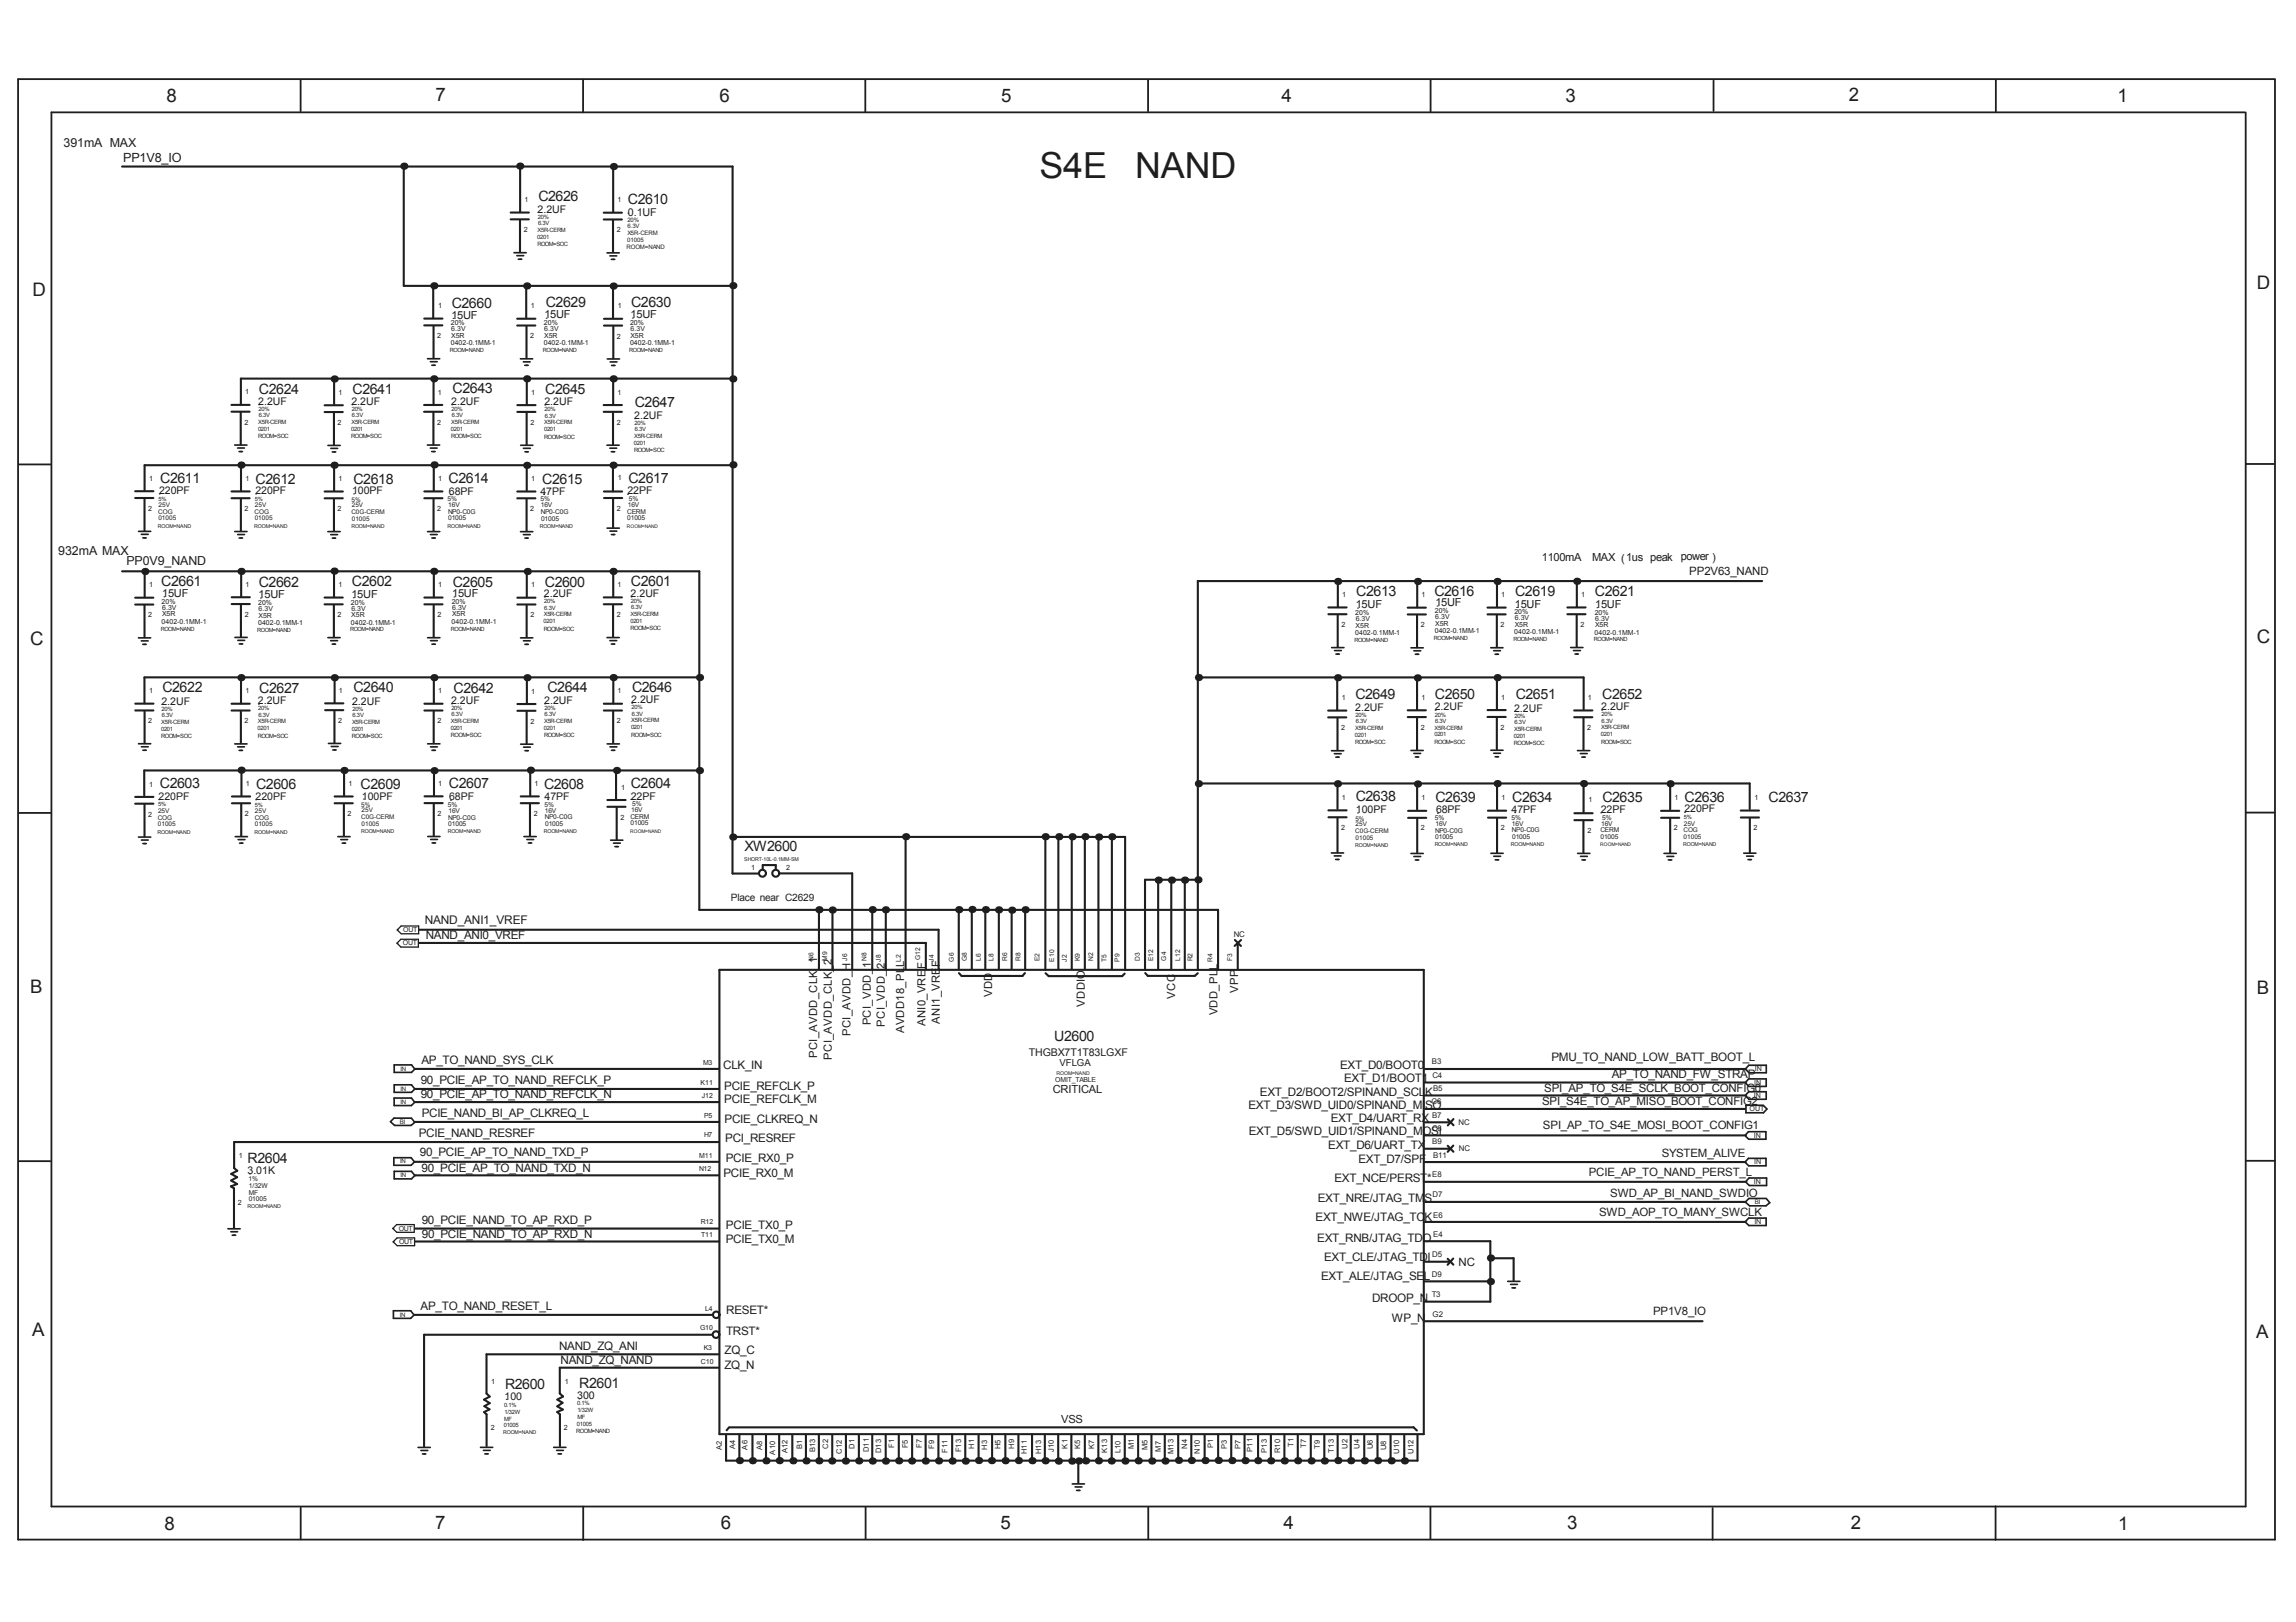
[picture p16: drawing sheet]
<svg xmlns="http://www.w3.org/2000/svg" width="297mm" height="210mm" viewBox="0 0 297 210" stroke-linecap="round" stroke-linejoin="round" font-family="sans-serif">
<defs><g id="words">
<g font-size="4.6" fill="#1e1e1e">
<text x="134.5" y="23.1">S4E</text>
<text x="146.9" y="23">NAND</text>
</g>
<g font-size="2.4" fill="#1e1e1e">
<text x="21.5" y="13.3">8</text>
<text x="56.3" y="13.1">7</text>
<text x="93.1" y="13.3">6</text>
<text x="129.5" y="13.2">5</text>
<text x="165.8" y="13.3">4</text>
<text x="202.5" y="13.2">3</text>
<text x="239.2" y="13.1">2</text>
<text x="273.9" y="13.2">1</text>
<text x="4.2" y="38.2">D</text>
<text x="292" y="37.4">D</text>
<text x="3.9" y="83.4">C</text>
<text x="292" y="83.3">C</text>
<text x="3.9" y="128.4">B</text>
<text x="292" y="128.6">B</text>
<text x="4.2" y="172.9">A</text>
<text x="291.9" y="173.1">A</text>
<text x="21.3" y="198">8</text>
<text x="56.3" y="197.9">7</text>
<text x="93.3" y="197.9">6</text>
<text x="129.4" y="197.9">5</text>
<text x="166.1" y="197.9">4</text>
<text x="202.7" y="197.9">3</text>
<text x="239.4" y="197.9">2</text>
<text x="274" y="198">1</text>
</g>
<g font-size="1.8" fill="#1e1e1e">
<text x="69.6" y="26">C2626</text>
<text x="81.2" y="26.4">C2610</text>
<text x="58.4" y="39.9">C2660</text>
<text x="70.6" y="39.8">C2629</text>
<text x="81.7" y="39.8">C2630</text>
<text x="33.5" y="50.9">C2624</text>
<text x="45.6" y="50.9">C2641</text>
<text x="58.6" y="50.9">C2643</text>
<text x="70.5" y="51">C2645</text>
<text x="82.1" y="52.7">C2647</text>
<text x="20.7" y="62.5">C2611</text>
<text x="33.1" y="62.6">C2612</text>
<text x="45.7" y="62.6">C2618</text>
<text x="58" y="62.5">C2614</text>
<text x="70.2" y="62.6">C2615</text>
<text x="81.3" y="62.6">C2617</text>
<text x="20.9" y="75.9">C2661</text>
<text x="33.5" y="76">C2662</text>
<text x="45.5" y="75.8">C2602</text>
<text x="58.6" y="75.9">C2605</text>
<text x="70.5" y="76">C2600</text>
<text x="81.6" y="75.8">C2601</text>
<text x="175.5" y="77.1">C2613</text>
<text x="185.6" y="77.2">C2616</text>
<text x="196" y="77.1">C2619</text>
<text x="206.3" y="77.2">C2621</text>
<text x="21" y="89.6">C2622</text>
<text x="33.5" y="89.7">C2627</text>
<text x="45.7" y="89.6">C2640</text>
<text x="58.7" y="89.7">C2642</text>
<text x="70.8" y="89.6">C2644</text>
<text x="81.8" y="89.6">C2646</text>
<text x="175.3" y="90.5">C2649</text>
<text x="185.6" y="90.5">C2650</text>
<text x="196.1" y="90.4">C2651</text>
<text x="207.3" y="90.5">C2652</text>
<text x="20.7" y="102">C2603</text>
<text x="33.1" y="102.2">C2606</text>
<text x="46.7" y="102">C2609</text>
<text x="58.1" y="102">C2607</text>
<text x="70.4" y="102">C2608</text>
<text x="81.6" y="102">C2604</text>
<text x="175.4" y="103.7">C2638</text>
<text x="185.7" y="103.8">C2639</text>
<text x="195.6" y="103.8">C2634</text>
<text x="207.3" y="103.8">C2635</text>
<text x="217.9" y="103.8">C2636</text>
<text x="228.8" y="103.8">C2637</text>
<text x="96.3" y="110.1">XW2600</text>
<text x="136.4" y="134.7">U2600</text>
<text x="32" y="150.5">R2604</text>
<text x="65.3" y="179.7">R2600</text>
<text x="74.9" y="179.7">R2601</text>
</g>
<g font-size="1.6" fill="#1e1e1e">
<text x="8.2" y="19">391mA MAX</text>
<text x="16" y="21">PP1V8_IO</text>
<text x="7.5" y="71.8">932mA MAX</text>
<text x="16.3" y="73.1">PP0V9_NAND</text>
</g>
<g font-size="1.5" fill="#1e1e1e">
<text x="218.6" y="74.4">PP2V63_NAND</text>
<text x="55" y="119.6">NAND_ANI1_VREF</text>
<text x="55.1" y="121.5">NAND_ANI0_VREF</text>
<text x="54.5" y="137.6">AP_TO_NAND_SYS_CLK</text>
<text x="200.7" y="137.3">PMU_TO_NAND_LOW_BATT_BOOT_L</text>
<text x="54.4" y="140.3">90_PCIE_AP_TO_NAND_REFCLK_P</text>
<text x="54.4" y="142.1">90_PCIE_AP_TO_NAND_REFCLK_N</text>
<text x="93.6" y="138.4">CLK_IN</text>
<text x="93.7" y="141">PCIE_REFCLK_P</text>
<text x="93.7" y="142.8">PCIE_REFCLK_M</text>
<text x="161.5" y="143.5">EXT_D3/SWD_UID0/SPINAND_MISO</text>
<text x="163" y="141.8">EXT_D2/BOOT2/SPINAND_SCLK</text>
<text x="173.4" y="138.3">EXT_D0/BOOT0</text>
<text x="173.9" y="140">EXT_D1/BOOT1</text>
<text x="199.5" y="143">SPI_S4E_TO_AP_MISO_BOOT_CONFIG2</text>
<text x="199.8" y="141.3">SPI_AP_TO_S4E_SCLK_BOOT_CONFIG0</text>
<text x="208.5" y="139.5">AP_TO_NAND_FW_STRAP</text>
<text x="54.2" y="147.1">PCIE_NAND_RESREF</text>
<text x="54.3" y="149.6">90_PCIE_AP_TO_NAND_TXD_P</text>
<text x="54.6" y="144.6">PCIE_NAND_BI_AP_CLKREQ_L</text>
<text x="93.7" y="145.3">PCIE_CLKREQ_N</text>
<text x="93.8" y="147.8">PCI_RESREF</text>
<text x="161.6" y="146.9">EXT_D5/SWD_UID1/SPINAND_MOSI</text>
<text x="171.8" y="148.7">EXT_D6/UART_TX</text>
<text x="172.2" y="145.2">EXT_D4/UART_RX</text>
<text x="199.6" y="146.1">SPI_AP_TO_S4E_MOSI_BOOT_CONFIG1</text>
<text x="215" y="149.8">SYSTEM_ALIVE</text>
<text x="54.5" y="151.6">90_PCIE_AP_TO_NAND_TXD_N</text>
<text x="93.6" y="152.3">PCIE_RX0_M</text>
<text x="93.9" y="150.4">PCIE_RX0_P</text>
<text x="170.5" y="155.6">EXT_NRE/JTAG_TMS</text>
<text x="172.6" y="153">EXT_NCE/PERST*</text>
<text x="175.7" y="150.5">EXT_D7/SPF</text>
<text x="205.5" y="152.2">PCIE_AP_TO_NAND_PERST_L</text>
<text x="208.3" y="154.9">SWD_AP_BI_NAND_SWDIO</text>
<text x="54.6" y="158.4">90_PCIE_NAND_TO_AP_RXD_P</text>
<text x="54.6" y="160.2">90_PCIE_NAND_TO_AP_RXD_N</text>
<text x="93.9" y="160.8">PCIE_TX0_M</text>
<text x="93.9" y="159">PCIE_TX0_P</text>
<text x="170.2" y="158">EXT_NWE/JTAG_TCK</text>
<text x="170.4" y="160.7">EXT_RNB/JTAG_TDO</text>
<text x="206.9" y="157.4">SWD_AOP_TO_MANY_SWCLK</text>
<text x="170.9" y="165.7">EXT_ALE/JTAG_SEL</text>
<text x="171.3" y="163.2">EXT_CLE/JTAG_TDI</text>
<text x="188.7" y="163.8">NC</text>
<text x="54.4" y="169.5">AP_TO_NAND_RESET_L</text>
<text x="93.9" y="172.8">TRST*</text>
<text x="94" y="170.1">RESET*</text>
<text x="177.5" y="168.5">DROOP_N</text>
<text x="180.1" y="171">WP_N</text>
<text x="213.9" y="170.1">PP1V8_IO</text>
<text x="72.3" y="174.7">NAND_ZQ_ANI</text>
<text x="72.5" y="176.5">NAND_ZQ_NAND</text>
<text x="93.7" y="177.1">ZQ_N</text>
<text x="93.7" y="175.2">ZQ_C</text>
</g>
<g font-size="1.4" fill="#1e1e1e">
<text x="69.5" y="27.5">2.2UF</text>
<text x="81.2" y="27.9">0.1UF</text>
<text x="58.4" y="41.2">15UF</text>
<text x="70.4" y="41.2">15UF</text>
<text x="81.6" y="41.2">15UF</text>
<text x="33.4" y="52.4">2.2UF</text>
<text x="45.5" y="52.4">2.2UF</text>
<text x="58.4" y="52.4">2.2UF</text>
<text x="70.4" y="52.4">2.2UF</text>
<text x="82.1" y="54.2">2.2UF</text>
<text x="20.6" y="63.9">220PF</text>
<text x="33.1" y="63.9">220PF</text>
<text x="45.6" y="64">100PF</text>
<text x="58.1" y="64">68PF</text>
<text x="69.9" y="64">47PF</text>
<text x="81.2" y="64">22PF</text>
<text x="21" y="77.3">15UF</text>
<text x="33.5" y="77.4">15UF</text>
<text x="45.5" y="77.4">15UF</text>
<text x="58.5" y="77.3">15UF</text>
<text x="70.4" y="77.3">2.2UF</text>
<text x="81.6" y="77.3">2.2UF</text>
<text x="199.5" y="72.6">1100mA</text>
<text x="206" y="72.6">MAX (1us peak</text>
<text x="217.4" y="72.5">power )</text>
<text x="175.4" y="78.7">15UF</text>
<text x="185.7" y="78.5">15UF</text>
<text x="196" y="78.6">15UF</text>
<text x="206.4" y="78.7">15UF</text>
<text x="20.9" y="91.2">2.2UF</text>
<text x="33.4" y="91.1">2.2UF</text>
<text x="45.6" y="91.2">2.2UF</text>
<text x="58.4" y="91.1">2.2UF</text>
<text x="70.4" y="91.1">2.2UF</text>
<text x="81.7" y="91">2.2UF</text>
<text x="175.3" y="92">2.2UF</text>
<text x="185.6" y="91.9">2.2UF</text>
<text x="195.9" y="92.1">2.2UF</text>
<text x="207.2" y="91.9">2.2UF</text>
<text x="20.5" y="103.5">220PF</text>
<text x="33.1" y="103.5">220PF</text>
<text x="46.8" y="103.5">100PF</text>
<text x="58.1" y="103.6">68PF</text>
<text x="70.4" y="103.5">47PF</text>
<text x="81.6" y="103.5">22PF</text>
<text x="175.4" y="105.3">100PF</text>
<text x="185.8" y="105.2">68PF</text>
<text x="195.6" y="105.2">47PF</text>
<text x="207.1" y="105.2">22PF</text>
<text x="217.9" y="105.1">220PF</text>
<text x="128.4" y="129" transform="rotate(-90 128.4 129)">VDD</text>
<text x="140.3" y="130.3" transform="rotate(-90 140.3 130.3)">VDDIO</text>
<text x="152" y="129.2" transform="rotate(-90 152 129.2)">VCC</text>
<text x="157.5" y="131.4" transform="rotate(-90 157.5 131.4)">VDD_PLL</text>
<text x="160.2" y="128.5" transform="rotate(-90 160.2 128.5)">VPP</text>
<text x="105.7" y="136.9" transform="rotate(-90 105.7 136.9)">PCI_AVDD_CLK_1</text>
<text x="107.6" y="137.1" transform="rotate(-90 107.6 137.1)">PCI_AVDD_CLK_2</text>
<text x="110" y="134.1" transform="rotate(-90 110 134.1)">PCI_AVDD_H</text>
<text x="112.6" y="132.7" transform="rotate(-90 112.6 132.7)">PCI_VDD_1</text>
<text x="114.5" y="132.9" transform="rotate(-90 114.5 132.9)">PCI_VDD_2</text>
<text x="117" y="133.7" transform="rotate(-90 117 133.7)">AVDD18_PLL</text>
<text x="119.7" y="132.8" transform="rotate(-90 119.7 132.8)">ANI0_VREF</text>
<text x="121.6" y="132.5" transform="rotate(-90 121.6 132.5)">ANI1_VREF</text>
<text x="133.1" y="136.6">THGBX7T1T83LGXF</text>
<text x="136.2" y="141.4">CRITICAL</text>
<text x="32" y="151.9">3.01K</text>
<text x="65.3" y="181.1">100</text>
<text x="74.7" y="181">300</text>
<text x="137.3" y="184.2">VSS</text>
</g>
<text font-size="1.3" fill="#1e1e1e" x="94.6" y="116.6">Place near C2629</text>
<text font-size="1.2" fill="#1e1e1e" x="137.1" y="138">VFLGA</text>
<g font-size="1" fill="#1e1e1e">
<text x="159.6" y="121.2">NC</text>
<text x="185.2" y="137.7">B3</text>
<text x="185.2" y="142.9">C6</text>
<text x="185.3" y="139.4">C4</text>
<text x="185.4" y="141.2">B5</text>
<text x="185.3" y="144.6">B7</text>
<text x="185.3" y="146.4">C8</text>
<text x="185.3" y="148.1">B9</text>
<text x="185.4" y="149.9">B11</text>
<text x="188.7" y="145.5">NC</text>
<text x="188.7" y="149">NC</text>
<text x="185.3" y="152.3">E8</text>
<text x="185.3" y="154.9">D7</text>
<text x="185.4" y="160.1">E4</text>
<text x="185.4" y="157.6">E6</text>
<text x="185.2" y="167.9">T3</text>
<text x="185.3" y="165.3">D9</text>
<text x="185.3" y="162.7">D5</text>
<text x="185.3" y="170.5">G2</text>
<text x="93.4" y="187.6" transform="rotate(-90 93.4 187.6)">A2</text>
<text x="95.1" y="187.6" transform="rotate(-90 95.1 187.6)">A4</text>
<text x="96.7" y="187.6" transform="rotate(-90 96.7 187.6)">A6</text>
<text x="98.6" y="187.6" transform="rotate(-90 98.6 187.6)">A8</text>
<text x="100.3" y="188.2" transform="rotate(-90 100.3 188.2)">A10</text>
<text x="101.9" y="188.1" transform="rotate(-90 101.9 188.1)">A12</text>
<text x="103.8" y="187.5" transform="rotate(-90 103.8 187.5)">B1</text>
<text x="105.4" y="187.9" transform="rotate(-90 105.4 187.9)">B13</text>
<text x="107.1" y="187.5" transform="rotate(-90 107.1 187.5)">C2</text>
<text x="108.9" y="188.1" transform="rotate(-90 108.9 188.1)">C12</text>
<text x="110.6" y="187.5" transform="rotate(-90 110.6 187.5)">D1</text>
<text x="112.4" y="187.9" transform="rotate(-90 112.4 187.9)">D11</text>
<text x="114" y="188.1" transform="rotate(-90 114 188.1)">D13</text>
<text x="115.7" y="187.3" transform="rotate(-90 115.7 187.3)">F1</text>
<text x="117.5" y="187.4" transform="rotate(-90 117.5 187.4)">F5</text>
<text x="119.2" y="187.4" transform="rotate(-90 119.2 187.4)">F7</text>
<text x="120.9" y="187.5" transform="rotate(-90 120.9 187.5)">F9</text>
<text x="122.6" y="188" transform="rotate(-90 122.6 188)">F11</text>
<text x="124.3" y="188" transform="rotate(-90 124.3 188)">F13</text>
<text x="126" y="187.5" transform="rotate(-90 126 187.5)">H1</text>
<text x="127.7" y="187.6" transform="rotate(-90 127.7 187.6)">H3</text>
<text x="129.4" y="187.6" transform="rotate(-90 129.4 187.6)">H5</text>
<text x="131.2" y="187.5" transform="rotate(-90 131.2 187.5)">H9</text>
<text x="132.9" y="188.2" transform="rotate(-90 132.9 188.2)">H11</text>
<text x="134.7" y="188.2" transform="rotate(-90 134.7 188.2)">H13</text>
<text x="136.3" y="187.9" transform="rotate(-90 136.3 187.9)">J10</text>
<text x="138.1" y="187.5" transform="rotate(-90 138.1 187.5)">K1</text>
<text x="139.8" y="187.5" transform="rotate(-90 139.8 187.5)">K5</text>
<text x="141.6" y="187.5" transform="rotate(-90 141.6 187.5)">K7</text>
<text x="143.2" y="188" transform="rotate(-90 143.2 188)">K13</text>
<text x="145" y="188" transform="rotate(-90 145 188)">L10</text>
<text x="146.7" y="187.6" transform="rotate(-90 146.7 187.6)">M1</text>
<text x="148.5" y="187.7" transform="rotate(-90 148.5 187.7)">M5</text>
<text x="150.2" y="187.9" transform="rotate(-90 150.2 187.9)">M7</text>
<text x="151.8" y="188.2" transform="rotate(-90 151.8 188.2)">M13</text>
<text x="153.6" y="187.5" transform="rotate(-90 153.6 187.5)">N4</text>
<text x="155.2" y="188.1" transform="rotate(-90 155.2 188.1)">N10</text>
<text x="157" y="187.4" transform="rotate(-90 157 187.4)">P1</text>
<text x="158.7" y="187.6" transform="rotate(-90 158.7 187.6)">P3</text>
<text x="160.5" y="187.5" transform="rotate(-90 160.5 187.5)">P7</text>
<text x="162.1" y="187.9" transform="rotate(-90 162.1 187.9)">P11</text>
<text x="163.9" y="188" transform="rotate(-90 163.9 188)">P13</text>
<text x="165.6" y="188.1" transform="rotate(-90 165.6 188.1)">R10</text>
<text x="167.3" y="187.3" transform="rotate(-90 167.3 187.3)">T1</text>
<text x="169" y="187.4" transform="rotate(-90 169 187.4)">T7</text>
<text x="170.8" y="187.5" transform="rotate(-90 170.8 187.5)">T9</text>
<text x="172.6" y="188" transform="rotate(-90 172.6 188)">T13</text>
<text x="174.3" y="187.5" transform="rotate(-90 174.3 187.5)">U2</text>
<text x="175.9" y="187.5" transform="rotate(-90 175.9 187.5)">U4</text>
<text x="177.6" y="187.5" transform="rotate(-90 177.6 187.5)">U6</text>
<text x="179.3" y="187.7" transform="rotate(-90 179.3 187.7)">U8</text>
<text x="181" y="188.1" transform="rotate(-90 181 188.1)">U10</text>
<text x="182.9" y="188.1" transform="rotate(-90 182.9 188.1)">U12</text>
</g>
<g font-size=".9" fill="#1e1e1e">
<text x="67.9" y="26.2">1</text>
<text x="79.9" y="26.2">1</text>
<text x="67.7" y="30.1">2</text>
<text x="79.8" y="30.1">2</text>
<text x="56.7" y="39.9">1</text>
<text x="68.7" y="39.9">1</text>
<text x="79.9" y="39.9">1</text>
<text x="56.6" y="43.8">2</text>
<text x="58.3" y="44.7">0402-0.1MM-1</text>
<text x="58.3" y="42.1">20%</text>
<text x="58.4" y="43.7">X5R</text>
<text x="58.4" y="42.9">6.3V</text>
<text x="68.6" y="43.8">2</text>
<text x="70.4" y="44.7">0402-0.1MM-1</text>
<text x="70.4" y="42.1">20%</text>
<text x="70.4" y="43.7">X5R</text>
<text x="70.4" y="42.8">6.3V</text>
<text x="79.8" y="43.8">2</text>
<text x="81.5" y="44.6">0402-0.1MM-1</text>
<text x="81.5" y="42.1">20%</text>
<text x="81.6" y="43.7">X5R</text>
<text x="81.6" y="42.8">6.3V</text>
<text x="31.7" y="51.1">1</text>
<text x="43.8" y="51.1">1</text>
<text x="56.7" y="51.1">1</text>
<text x="68.7" y="51.1">1</text>
<text x="79.9" y="51.1">1</text>
<text x="31.6" y="55">2</text>
<text x="43.7" y="55">2</text>
<text x="56.5" y="55">2</text>
<text x="68.6" y="55">2</text>
<text x="79.8" y="55">2</text>
<text x="19.3" y="62.2">1</text>
<text x="31.7" y="62.3">1</text>
<text x="43.8" y="62.2">1</text>
<text x="56.7" y="62.3">1</text>
<text x="57.9" y="64.8">5%</text>
<text x="58" y="65.6">16V</text>
<text x="68.7" y="62.3">1</text>
<text x="69.9" y="64.9">5%</text>
<text x="70" y="65.6">16V</text>
<text x="79.9" y="62.2">1</text>
<text x="81.2" y="65.6">16V</text>
<text x="81.4" y="64.9">5%</text>
<text x="19.2" y="66.1">2</text>
<text x="31.6" y="66.1">2</text>
<text x="43.7" y="66.1">2</text>
<text x="56.6" y="66.1">2</text>
<text x="58" y="66.5">NP0-C0G</text>
<text x="58" y="67.3">01005</text>
<text x="68.6" y="66.2">2</text>
<text x="70" y="66.5">NP0-C0G</text>
<text x="70" y="67.4">01005</text>
<text x="79.8" y="66.2">2</text>
<text x="81.1" y="66.5">CERM</text>
<text x="81.1" y="67.3">01005</text>
<text x="19.3" y="76">1</text>
<text x="31.8" y="75.9">1</text>
<text x="43.8" y="76">1</text>
<text x="56.7" y="76">1</text>
<text x="68.7" y="76">1</text>
<text x="79.9" y="76">1</text>
<text x="173.6" y="77.3">1</text>
<text x="183.9" y="77.3">1</text>
<text x="194.2" y="77.3">1</text>
<text x="204.6" y="77.3">1</text>
<text x="19.2" y="79.9">2</text>
<text x="20.9" y="80.7">0402-0.1MM-1</text>
<text x="20.9" y="78.1">20%</text>
<text x="21" y="79.8">X5R</text>
<text x="21" y="78.9">6.3V</text>
<text x="31.7" y="79.8">2</text>
<text x="33.4" y="80.9">0402-0.1MM-1</text>
<text x="33.4" y="78.3">20%</text>
<text x="33.4" y="79.9">X5R</text>
<text x="33.5" y="79">6.3V</text>
<text x="43.7" y="79.9">2</text>
<text x="45.4" y="80.8">0402-0.1MM-1</text>
<text x="45.4" y="78.2">20%</text>
<text x="45.5" y="79.9">X5R</text>
<text x="45.5" y="79">6.3V</text>
<text x="56.6" y="79.9">2</text>
<text x="58.4" y="80.7">0402-0.1MM-1</text>
<text x="58.4" y="78.1">20%</text>
<text x="58.5" y="79.8">X5R</text>
<text x="58.5" y="78.9">6.3V</text>
<text x="68.6" y="79.9">2</text>
<text x="79.8" y="79.9">2</text>
<text x="173.5" y="81.2">2</text>
<text x="175.3" y="82.2">0402-0.1MM-1</text>
<text x="175.3" y="79.6">20%</text>
<text x="175.4" y="81.2">X5R</text>
<text x="175.4" y="80.3">6.3V</text>
<text x="183.8" y="81.2">2</text>
<text x="185.6" y="81.9">0402-0.1MM-1</text>
<text x="185.6" y="79.3">20%</text>
<text x="185.7" y="81">X5R</text>
<text x="185.7" y="80.1">6.3V</text>
<text x="194.1" y="81.2">2</text>
<text x="195.9" y="82.1">0402-0.1MM-1</text>
<text x="195.9" y="79.5">20%</text>
<text x="196" y="81.1">X5R</text>
<text x="196" y="80.3">6.3V</text>
<text x="204.5" y="81.2">2</text>
<text x="206.3" y="82.1">0402-0.1MM-1</text>
<text x="206.3" y="79.5">20%</text>
<text x="206.4" y="81.2">X5R</text>
<text x="206.4" y="80.3">6.3V</text>
<text x="19.3" y="89.7">1</text>
<text x="31.7" y="89.7">1</text>
<text x="43.9" y="89.7">1</text>
<text x="56.7" y="89.7">1</text>
<text x="68.7" y="89.8">1</text>
<text x="79.9" y="89.7">1</text>
<text x="19.2" y="93.6">2</text>
<text x="31.6" y="93.6">2</text>
<text x="43.7" y="93.6">2</text>
<text x="56.6" y="93.6">2</text>
<text x="68.6" y="93.7">2</text>
<text x="79.8" y="93.6">2</text>
<text x="173.5" y="94.5">2</text>
<text x="173.6" y="90.6">1</text>
<text x="183.8" y="94.5">2</text>
<text x="183.9" y="90.6">1</text>
<text x="194.1" y="94.4">2</text>
<text x="194.2" y="90.5">1</text>
<text x="205.3" y="94.5">2</text>
<text x="205.4" y="90.6">1</text>
<text x="19.3" y="101.8">1</text>
<text x="31.8" y="101.7">1</text>
<text x="45.1" y="101.7">1</text>
<text x="56.7" y="101.7">1</text>
<text x="69.1" y="101.7">1</text>
<text x="19.2" y="105.7">2</text>
<text x="31.7" y="105.6">2</text>
<text x="45" y="105.6">2</text>
<text x="56.6" y="105.6">2</text>
<text x="57.9" y="104.4">5%</text>
<text x="58" y="106.1">NP0-C0G</text>
<text x="58" y="106.8">01005</text>
<text x="58" y="105.2">16V</text>
<text x="69.1" y="105.6">2</text>
<text x="70.4" y="104.4">5%</text>
<text x="70.5" y="105.2">16V</text>
<text x="70.5" y="106">NP0-C0G</text>
<text x="70.5" y="106.9">01005</text>
<text x="80.3" y="106.1">2</text>
<text x="80.4" y="102.2">1</text>
<text x="81.6" y="106">CERM</text>
<text x="81.6" y="106.8">01005</text>
<text x="81.7" y="105.1">16V</text>
<text x="81.8" y="104.4">5%</text>
<text x="173.5" y="107.4">2</text>
<text x="173.6" y="103.5">1</text>
<text x="183.8" y="107.4">2</text>
<text x="183.9" y="103.5">1</text>
<text x="185.6" y="106.1">5%</text>
<text x="185.7" y="107.7">NP0-C0G</text>
<text x="185.7" y="106.9">16V</text>
<text x="194.2" y="107.4">2</text>
<text x="194.2" y="103.5">1</text>
<text x="195.5" y="106.1">5%</text>
<text x="195.6" y="106.8">16V</text>
<text x="195.6" y="107.7">NP0-C0G</text>
<text x="205.4" y="107.8">2</text>
<text x="205.5" y="103.8">1</text>
<text x="207.1" y="107.7">CERM</text>
<text x="207.1" y="106.9">16V</text>
<text x="207.3" y="106.1">5%</text>
<text x="216.6" y="107.4">2</text>
<text x="216.6" y="103.5">1</text>
<text x="226.9" y="107.4">2</text>
<text x="227" y="103.5">1</text>
<text x="97.2" y="112.5">1</text>
<text x="101.7" y="112.5">2</text>
<text x="185.7" y="108.5">01005</text>
<text x="195.6" y="108.6">01005</text>
<text x="207.1" y="108.5">01005</text>
<text x="52.1" y="122.3">OUT</text>
<text x="52.2" y="120.6">OUT</text>
<text x="105.2" y="124.3" transform="rotate(-90 105.2 124.3)">N6</text>
<text x="107" y="124.4" transform="rotate(-90 107 124.4)">M9</text>
<text x="109.6" y="124.3" transform="rotate(-90 109.6 124.3)">J6</text>
<text x="112.1" y="124.4" transform="rotate(-90 112.1 124.4)">N8</text>
<text x="114" y="124.5" transform="rotate(-90 114 124.5)">J8</text>
<text x="116.5" y="124.4" transform="rotate(-90 116.5 124.4)">L2</text>
<text x="119" y="124.3" transform="rotate(-90 119 124.3)">G12</text>
<text x="120.8" y="124.4" transform="rotate(-90 120.8 124.4)">J4</text>
<text x="123.4" y="124.4" transform="rotate(-90 123.4 124.4)">G6</text>
<text x="125.1" y="124.4" transform="rotate(-90 125.1 124.4)">G8</text>
<text x="126.9" y="124.4" transform="rotate(-90 126.9 124.4)">L6</text>
<text x="128.5" y="124.4" transform="rotate(-90 128.5 124.4)">L8</text>
<text x="130.3" y="124.4" transform="rotate(-90 130.3 124.4)">R6</text>
<text x="132" y="124.4" transform="rotate(-90 132 124.4)">R8</text>
<text x="134.5" y="124.4" transform="rotate(-90 134.5 124.4)">E2</text>
<text x="136.4" y="124.4" transform="rotate(-90 136.4 124.4)">E10</text>
<text x="138" y="124.4" transform="rotate(-90 138 124.4)">J2</text>
<text x="139.7" y="124.4" transform="rotate(-90 139.7 124.4)">K9</text>
<text x="141.4" y="124.3" transform="rotate(-90 141.4 124.3)">N2</text>
<text x="143.2" y="124.5" transform="rotate(-90 143.2 124.5)">T5</text>
<text x="144.8" y="124.4" transform="rotate(-90 144.8 124.4)">P9</text>
<text x="147.5" y="124.4" transform="rotate(-90 147.5 124.4)">D3</text>
<text x="149.2" y="124.4" transform="rotate(-90 149.2 124.4)">E12</text>
<text x="150.9" y="124.3" transform="rotate(-90 150.9 124.3)">G4</text>
<text x="152.7" y="124.4" transform="rotate(-90 152.7 124.4)">L12</text>
<text x="154.3" y="124.4" transform="rotate(-90 154.3 124.4)">R2</text>
<text x="156.8" y="124.5" transform="rotate(-90 156.8 124.5)">R4</text>
<text x="159.4" y="124.4" transform="rotate(-90 159.4 124.4)">F3</text>
<text x="91" y="137.8">M3</text>
<text x="90.6" y="140.4">K11</text>
<text x="90.8" y="142.1">J12</text>
<text x="136.5" y="140.1">OMIT_TABLE</text>
<text x="226.3" y="143.8">OUT</text>
<text x="226.9" y="142.1">IN</text>
<text x="227" y="140.4">IN</text>
<text x="227" y="138.6">IN</text>
<text x="30.9" y="149.9">1</text>
<text x="90.5" y="149.8">M11</text>
<text x="91.1" y="147.2">H7</text>
<text x="91.1" y="144.7">P5</text>
<text x="226.9" y="147.2">IN</text>
<text x="30.8" y="155.9">2</text>
<text x="32.1" y="152.9">1%</text>
<text x="32.2" y="155.5">01005</text>
<text x="32.2" y="154.6">MF</text>
<text x="32.2" y="153.7">1/32W</text>
<text x="90.4" y="151.6">N12</text>
<text x="226.9" y="153.2">IN</text>
<text x="226.9" y="150.7">IN</text>
<text x="51.6" y="159.3">OUT</text>
<text x="51.6" y="161">OUT</text>
<text x="90.7" y="158.4">R12</text>
<text x="90.7" y="160">T11</text>
<text x="227" y="158.4">IN</text>
<text x="90.6" y="172.1">G10</text>
<text x="91.2" y="169.6">L4</text>
<text x="63.5" y="179.1">1</text>
<text x="73.1" y="179.1">1</text>
<text x="90.7" y="176.5">C10</text>
<text x="91" y="174.7">K3</text>
<text x="63.5" y="185.1">2</text>
<text x="72.9" y="185.1">2</text>
</g>
<g font-size=".8" fill="#1e1e1e">
<text x="69.6" y="28.3">20%</text>
<text x="69.6" y="29.1">6.3V</text>
<text x="81.2" y="28.7">20%</text>
<text x="81.2" y="29.5">6.3V</text>
<text x="69.5" y="30.9">0201</text>
<text x="69.5" y="31.9">ROOM=SOC</text>
<text x="69.5" y="30">X5R-CERM</text>
<text x="81.1" y="32.3">ROOM=NAND</text>
<text x="81.2" y="31.3">01005</text>
<text x="81.2" y="30.4">X5R-CERM</text>
<text x="33.5" y="53.2">20%</text>
<text x="45.5" y="53.2">20%</text>
<text x="58.4" y="53.2">20%</text>
<text x="70.5" y="53.2">20%</text>
<text x="33.4" y="55.8">0201</text>
<text x="33.4" y="56.7">ROOM=SOC</text>
<text x="33.4" y="54.9">X5R-CERM</text>
<text x="33.5" y="54">6.3V</text>
<text x="45.4" y="55.8">0201</text>
<text x="45.5" y="56.7">ROOM=SOC</text>
<text x="45.5" y="54.9">X5R-CERM</text>
<text x="45.5" y="54">6.3V</text>
<text x="58.3" y="55.8">0201</text>
<text x="58.4" y="56.7">ROOM=SOC</text>
<text x="58.4" y="54.9">X5R-CERM</text>
<text x="58.4" y="54">6.3V</text>
<text x="70.4" y="55.8">0201</text>
<text x="70.4" y="56.8">ROOM=SOC</text>
<text x="70.4" y="54.9">X5R-CERM</text>
<text x="70.5" y="54">6.3V</text>
<text x="82" y="57.6">0201</text>
<text x="82" y="58.5">ROOM=SOC</text>
<text x="82" y="56.7">X5R-CERM</text>
<text x="82.1" y="55">20%</text>
<text x="82.1" y="55.8">6.3V</text>
<text x="20.5" y="65.6">25V</text>
<text x="33" y="65.6">25V</text>
<text x="45.5" y="64.9">5%</text>
<text x="45.5" y="65.6">25V</text>
<text x="20.5" y="66.5">COG</text>
<text x="20.5" y="67.3">01005</text>
<text x="32.9" y="66.5">COG</text>
<text x="32.9" y="67.3">01005</text>
<text x="45.5" y="66.5">C0G-CERM</text>
<text x="45.5" y="67.4">01005</text>
<text x="70.3" y="80.6">0201</text>
<text x="70.3" y="81.6">ROOM=SOC</text>
<text x="70.4" y="79.8">X5R-CERM</text>
<text x="70.4" y="78.1">20%</text>
<text x="70.4" y="78.9">6.3V</text>
<text x="81.6" y="80.6">0201</text>
<text x="81.6" y="81.6">ROOM=SOC</text>
<text x="81.6" y="79.7">X5R-CERM</text>
<text x="81.6" y="78.1">20%</text>
<text x="81.6" y="78.9">6.3V</text>
<text x="20.8" y="94.5">0201</text>
<text x="20.9" y="95.5">ROOM=SOC</text>
<text x="20.9" y="93.7">X5R-CERM</text>
<text x="20.9" y="92">20%</text>
<text x="20.9" y="92.8">6.3V</text>
<text x="33.3" y="94.5">0201</text>
<text x="33.4" y="95.5">ROOM=SOC</text>
<text x="33.4" y="93.6">X5R-CERM</text>
<text x="33.4" y="91.9">20%</text>
<text x="33.4" y="92.8">6.3V</text>
<text x="45.5" y="94.6">0201</text>
<text x="45.5" y="95.5">ROOM=SOC</text>
<text x="45.5" y="93.7">X5R-CERM</text>
<text x="45.6" y="92">20%</text>
<text x="45.6" y="92.8">6.3V</text>
<text x="58.3" y="94.5">0201</text>
<text x="58.3" y="95.4">ROOM=SOC</text>
<text x="58.3" y="93.6">X5R-CERM</text>
<text x="58.4" y="91.9">20%</text>
<text x="58.4" y="92.7">6.3V</text>
<text x="70.4" y="94.5">0201</text>
<text x="70.4" y="95.4">ROOM=SOC</text>
<text x="70.4" y="93.6">X5R-CERM</text>
<text x="70.4" y="91.9">20%</text>
<text x="70.5" y="92.7">6.3V</text>
<text x="81.6" y="94.4">0201</text>
<text x="81.7" y="95.3">ROOM=SOC</text>
<text x="81.7" y="93.5">X5R-CERM</text>
<text x="81.7" y="91.8">20%</text>
<text x="81.7" y="92.6">6.3V</text>
<text x="175.3" y="95.3">0201</text>
<text x="175.3" y="94.4">X5R-CERM</text>
<text x="175.4" y="92.8">20%</text>
<text x="175.4" y="93.6">6.3V</text>
<text x="185.6" y="95.3">0201</text>
<text x="185.6" y="94.4">X5R-CERM</text>
<text x="185.6" y="92.7">20%</text>
<text x="185.7" y="93.5">6.3V</text>
<text x="195.8" y="95.4">0201</text>
<text x="195.9" y="94.6">X5R-CERM</text>
<text x="195.9" y="92.9">20%</text>
<text x="195.9" y="93.7">6.3V</text>
<text x="207.1" y="95.3">0201</text>
<text x="207.1" y="94.4">X5R-CERM</text>
<text x="207.2" y="92.7">20%</text>
<text x="207.2" y="93.5">6.3V</text>
<text x="175.3" y="96.3">ROOM=SOC</text>
<text x="185.6" y="96.3">ROOM=SOC</text>
<text x="195.9" y="96.4">ROOM=SOC</text>
<text x="207.1" y="96.2">ROOM=SOC</text>
<text x="20.4" y="106.1">COG</text>
<text x="20.4" y="106.9">01005</text>
<text x="20.4" y="105.2">25V</text>
<text x="32.9" y="106.1">COG</text>
<text x="33" y="106.9">01005</text>
<text x="33" y="105.2">25V</text>
<text x="46.7" y="106">C0G-CERM</text>
<text x="46.7" y="104.4">5%</text>
<text x="46.8" y="106.9">01005</text>
<text x="46.8" y="105.1">25V</text>
<text x="175.3" y="107.8">C0G-CERM</text>
<text x="175.3" y="106.2">5%</text>
<text x="175.4" y="106.9">25V</text>
<text x="217.8" y="107.7">COG</text>
<text x="217.8" y="106.8">25V</text>
<text x="175.4" y="108.7">01005</text>
<text x="217.8" y="108.5">01005</text>
<text x="51.8" y="142.8">IN</text>
<text x="51.8" y="141.1">IN</text>
<text x="51.8" y="138.5">IN</text>
<text x="51.7" y="145.4">BI</text>
<text x="51.8" y="150.6">IN</text>
<text x="51.8" y="152.3">IN</text>
<text x="227" y="155.8">BI</text>
<text x="51.7" y="170.4">IN</text>
<text x="65.2" y="184.7">01005</text>
<text x="74.6" y="185.5">ROOM=NAND</text>
<text x="74.6" y="184.5">01005</text>
<text x="74.7" y="181.9">0.1%</text>
<text x="74.7" y="182.8">1/32W</text>
<text x="74.7" y="183.6">MF</text>
</g>
<g font-size=".7" fill="#1e1e1e">
<text x="58.2" y="45.6">ROOM=NAND</text>
<text x="70.2" y="45.5">ROOM=NAND</text>
<text x="81.4" y="45.5">ROOM=NAND</text>
<text x="20.5" y="64.8">5%</text>
<text x="33" y="64.8">5%</text>
<text x="20.4" y="68.3">ROOM=NAND</text>
<text x="32.9" y="68.3">ROOM=NAND</text>
<text x="45.5" y="68.3">ROOM=NAND</text>
<text x="57.9" y="68.3">ROOM=NAND</text>
<text x="69.8" y="68.3">ROOM=NAND</text>
<text x="20.8" y="81.6">ROOM=NAND</text>
<text x="33.3" y="81.8">ROOM=NAND</text>
<text x="45.3" y="81.7">ROOM=NAND</text>
<text x="58.3" y="81.6">ROOM=NAND</text>
<text x="175.2" y="83.1">ROOM=NAND</text>
<text x="185.5" y="82.8">ROOM=NAND</text>
<text x="195.8" y="83">ROOM=NAND</text>
<text x="206.2" y="83">ROOM=NAND</text>
<text x="20.4" y="107.9">ROOM=NAND</text>
<text x="20.4" y="104.4">5%</text>
<text x="32.9" y="107.9">ROOM=NAND</text>
<text x="33" y="104.4">5%</text>
<text x="46.7" y="107.8">ROOM=NAND</text>
<text x="57.9" y="107.8">ROOM=NAND</text>
<text x="70.4" y="107.9">ROOM=NAND</text>
<text x="217.8" y="106">5%</text>
<text x="96.3" y="111.4">SHORT-10L-0.1MM-SM</text>
<text x="175.3" y="109.6">ROOM=NAND</text>
<text x="185.6" y="109.5">ROOM=NAND</text>
<text x="195.5" y="109.5">ROOM=NAND</text>
<text x="217.8" y="109.5">ROOM=NAND</text>
<text x="136.7" y="139.2">ROOM=NAND</text>
<text x="32" y="156.4">ROOM=NAND</text>
<text x="65.1" y="185.6">ROOM=NAND</text>
<text x="65.2" y="182">0.1%</text>
<text x="65.2" y="183.8">MF</text>
<text x="65.3" y="182.9">1/32W</text>
</g>
<g font-size=".6" fill="#1e1e1e">
<text x="81.1" y="68.3">ROOM=NAND</text>
<text x="81.5" y="107.8">ROOM=NAND</text>
<text x="207" y="109.5">ROOM=NAND</text>
</g>
</g></defs>
<g fill="none" stroke="#1e1e1e" stroke-width=".22">
<path d="M66.5 32.7h1.6M66.9 33.1h.9M67.1 33.5h.4M78.5 32.7h1.6M78.9 33.1h.9M79.1 33.6h.4M30.4 57.6h1.5M30.7 58h.9M30.9 58.4h.5M42.4 57.6h1.6M42.8 58h.9M43 58.5h.4"/>
<path d="M55.3 57.6h1.6M55.3 46.4h1.6M55.7 58h.8M55.7 46.8h.9M55.9 58.4h.4M55.9 47.3h.4M67.3 46.4h1.6M67.4 57.6h1.5M67.7 46.8h.9M67.7 58h.9M67.9 47.3h.4M67.9 58.5h.4"/>
<path d="M78.5 57.6h1.6M78.6 46.5h1.5M78.9 58h.9M78.9 46.8h.9M79.1 58.5h.4M79.1 47.3h.5M17.9 68.8h1.6M18.3 69.1h.9M18.5 69.6h.4M30.4 68.8h1.6M30.7 69.2h.9M30.9 69.6h.5"/>
<path d="M42.4 68.8h1.6M42.8 69.2h.9M43 69.6h.4M55.3 68.8h1.6M55.7 69.2h.9M55.9 69.6h.4M67.3 68.8h1.6M67.7 69.2h.9M67.9 69.6h.4M78.5 68.3h1.6M78.9 68.7h.9M79.1 69.2h.4"/>
<path d="M17.9 82.5h1.6M17.9 96.2h1.6M18.3 82.9h.9M18.3 96.6h.9M18.5 83.4h.4M18.5 97.1h.4M30.4 96.3h1.6M30.4 82.5h1.6M30.7 96.6h.9M30.8 82.9h.8M30.9 97.1h.5M31 83.3h.4"/>
<path d="M42.4 82.5h1.6M42.5 96.2h1.6M42.8 82.9h.9M42.9 96.6h.8M43 83.4h.4M43.1 97.1h.4M55.3 96.3h1.6M55.3 82.5h1.6M55.7 82.9h.9M55.7 96.6h.9M55.9 97.1h.4M55.9 83.4h.4"/>
<path d="M67.3 82.5h1.6M67.4 96.3h1.5M67.7 82.9h.9M67.7 96.7h.9M67.9 83.4h.4M67.9 97.1h.5M78.5 82.5h1.6M78.5 96.3h1.6M78.9 82.9h.9M78.9 96.6h.9M79.1 83.3h.4M79.1 97.1h.4"/>
<path d="M172.3 97.2h1.5M172.3 83.8h1.6M172.6 97.5h.9M172.7 84.2h.8M172.8 98h.5M172.8 84.6h.5M182.5 97.1h1.6M182.5 83.8h1.6M182.9 84.2h.9M182.9 97.5h.9M183.1 98h.4M183.1 84.7h.4"/>
<path d="M192.9 83.8h1.5M192.9 97.1h1.6M193.2 84.2h.9M193.2 97.5h.9M193.4 84.7h.5M193.4 97.9h.5M203.2 83.8h1.6M203.6 84.2h.9M203.8 84.6h.4M204.1 97.1h1.6M204.5 97.5h.8M204.6 98h.5"/>
<path d="M17.9 108.3h1.6M18.3 108.7h.9M18.5 109.2h.4M30.4 108.3h1.6M30.8 108.7h.9M31 109.1h.4M43.7 108.3h1.6M44.1 108.7h.9M44.3 109.1h.4M55.3 108.3h1.6M55.7 108.6h.9M55.9 109.1h.4"/>
<path d="M67.8 108.3h1.6M68.2 108.6h.8M68.3 109.1h.5M79 108.7h1.6M79.4 109.1h.9M79.6 109.6h.4M172.2 110.4h1.6M172.6 110.8h.9M172.8 111.2h.4M182.5 110.4h1.6M182.9 110.8h.9M183.1 111.3h.4"/>
<path d="M192.9 110.4h1.6M193.3 110.8h.8M193.4 111.3h.5M204.1 110.4h1.6M204.5 110.8h.9M204.7 111.3h.4M215.3 110.4h1.6M215.7 110.8h.8M215.8 111.3h.5M225.6 110.4h1.6M226 110.8h.8M226.1 111.2h.5"/>
<path d="M51 137.8v1h2.2l.5-.4M51 137.8h2.2l.5 .5M225.8 138.3l.4-.4h2.3v.9h-2.2l-.5-.4M29.5 159h1.6M29.9 159.4h.8M30 159.8h.5M51 149.8h2.2l.4 .6-.4 .4h-2.2zM51 151.6v1h2.2l.5-.5M51 140.4v1h2.2l.5-.5M51 151.6h2.2l.5 .5M51 140.4h2.2l.5 .5M53.2 144.7h-2.2l-.5 .4"/>
<path d="M53.2 144.7l.5 .5-.5 .4h-2.1l-.6-.4M53.6 142.6l-.4-.5h-2.2v1h2.2l.4-.5M225.8 146.9l.4-.4h2.3v.9h-2.3l-.4-.4M225.8 150.4l.4-.5h2.3v1h-2.3l-.4-.5M225.8 140.1l.4-.5h2.3v1h-2.2l-.5-.4M225.8 141.7l.4-.4h2.3v1h-2.2l-.5-.5M225.8 158.1l.4-.5h2.3v1h-2.2l-.5-.4M225.8 152.9l.5-.5h2.2v1h-2.2l-.4-.4M228.5 155.1h-2.2l-.5 .4M228.5 155.1l.5 .5-.5 .4h-2.2l-.5-.4M228.5 143.5l-.4-.5h-2.2v1h2.3l.4-.5M50.9 169.6v1h2.2l.5-.4"/>
<path d="M50.9 169.6h2.2l.5 .6M195.1 165.8h1.5M195.4 166.2h.9M195.6 166.7h.5M54.1 187.3h1.6M54.5 187.7h.8M54.6 188.2h.5M62.2 187.3h1.5M62.5 187.7h.9M62.7 188.1h.5M71.6 187.3h1.6M72 187.7h.9"/>
<path d="M72.2 188.1h.4M138.7 192h1.6M139.1 192.4h.9M139.3 192.9h.4"/>
</g>
<path d="M51.4 122.1l.5-.5h2.2v1h-2.2zM51.4 120.3l.5-.5h2.3v1h-2.3zM50.8 159l.5-.5h2.3v1h-2.3zM50.9 160.7l.5-.5h2.2v1h-2.2z" fill="none" stroke="#1e1e1e" stroke-width=".17"/>
<g fill="none" stroke="#1e1e1e" stroke-width=".27">
<path d="M15.8 21.6h79v86.7h50.8v17.2h38.6v60.1h-91.1v-60.1h52.4M52.2 21.8v15.2h42.4M56 37.1v4.1M66.1 28.4h2.3M66.1 27.5h2.3M67.3 28.5v4.1M67.3 21.9v5.5M68.1 37.1v4.1M78.1 28.4h2.4M78.1 27.5h2.4M79.3 28.5v4.1M79.3 37.1v4.1"/>
<path d="M79.3 21.9v5.6M29.9 52.4h2.4M29.9 53.3h2.4M31.1 53.4v4.1M42 52.4h2.4M42 53.3h2.3M43.2 53.4v4.2M43.2 49.3v3.1M54.9 52.4h2.3M54.9 53.3h2.3M54.9 41.2h2.3M54.9 42.1h2.3"/>
<path d="M56.1 53.4v4.1M56.1 42.2v4.2M56.1 49.3v3.1M66.9 41.2h2.4M66.9 42.1h2.4M66.9 53.3h2.4M66.9 52.4h2.4M68.1 42.2v4.2M68.1 53.4v4.1M68.2 49.3v3.1M78.1 53.3h2.3M78.1 52.4h2.4"/>
<path d="M78.1 41.3h2.4M78.1 42.1h2.4M79.3 53.4v4.1M79.3 49.3v3.1M79.3 42.2v4.2M94.4 49h-63.2v3.3M15.8 73.9h74.7v43.8h67.1v7.7M17.5 78.2h2.3M17.5 77.3h2.3M17.5 63.6h2.3M17.5 64.4h2.3M18.7 64.6v4.1"/>
<path d="M18.7 78.3v4.2M18.7 74.2v3.1M30 64.5h2.3M30 63.6h2.3M30 78.2h2.3M30 77.3h2.3M31.2 64.6v4.1M31.2 78.3v4.1M31.2 60.5v3M31.2 74.2v3M42 77.3h2.3M42 78.2h2.3"/>
<path d="M42 63.6h2.4M42 64.5h2.3M43.2 78.3v4.1M43.2 64.6v4.1M43.2 74.2v3.1M43.2 60.5v3.1M54.9 64.5h2.3M54.9 63.6h2.3M54.9 77.3h2.4M54.9 78.2h2.4M56.1 64.6v4.1M56.1 78.3v4.2"/>
<path d="M56.1 60.5v3M56.1 74.2v3.1M66.9 63.6h2.4M66.9 64.5h2.4M66.9 78.2h2.4M66.9 77.3h2.4M68.1 64.6v4.1M68.1 78.3v4.2M68.1 60.5v3.1M68.2 74.2v3.1M78.1 78.2h2.4M78.1 77.3h2.4"/>
<path d="M78.1 63.6h2.4M78.1 64.4h2.4M79.3 60.4v3.2M79.3 64.6v3.7M79.3 78.3v4.1M79.3 74.2v3.1M94.4 60.2h-75.7v3.3M171.9 78.6h2.3M171.9 79.5h2.3M173.1 79.6v4.1M173.1 75.5v3.1M182.1 78.6h2.4"/>
<path d="M182.1 79.5h2.4M183.3 79.6v4.2M183.3 75.5v3.1M192.4 79.5h2.4M192.4 78.6h2.4M193.6 79.6v4.2M193.7 75.5v3.1M202.8 78.6h2.3M202.8 79.5h2.3M204 79.6v4.1M204 75.5v3.1M228 75.2h-73v50.3"/>
<path d="M17.5 91.9h2.3M17.5 91.1h2.4M18.7 92.1v4.1M30 91.9h2.3M30 91.1h2.3M31.2 92.1v4.1M31.2 87.9v3.1M31.2 99.9v3.1M42.1 91.9h2.3M42.1 91h2.3M43.3 92v4.1M43.3 87.9v3.1"/>
<path d="M44.5 99.9v3.1M54.9 91.9h2.4M54.9 91.1h2.4M56.1 92.1v4.1M56.1 87.9v3.1M56.1 99.9v3.1M66.9 92h2.4M66.9 91.1h2.4M68.1 92.1v4.1M68.2 88v3.1M68.6 99.9v3.1M78.1 91.9h2.4"/>
<path d="M78.1 91.1h2.4M79.3 92.1v4.1M79.3 87.9v3.1M90.1 87.7h-71.4v3.3M90.2 99.7h-71.5v3.2M155.4 87.7h49.5v4.1M171.8 92h2.4M171.8 92.8h2.4M173 88v3.9M173 92.9v4.2M182.1 91.9h2.4M182.1 92.8h2.4"/>
<path d="M183.3 87.8v4M183.3 92.9v4.1M192.4 91.9h2.4M192.4 92.8h2.4M193.6 92.9v4.1M193.7 87.8v4M203.7 91.9h2.3M203.7 92.8h2.3M204.9 92.9v4.2M17.5 103.1h2.3M17.5 104h2.3M18.7 104.1v4.2"/>
<path d="M30 104h2.4M30 103.1h2.4M31.2 104.1v4.1M43.3 104h2.3M43.3 103.1h2.3M44.5 104.1v4.1M54.9 103.9h2.4M54.9 103.1h2.4M56.1 104v4.2M67.4 103.9h2.3M67.4 103.1h2.3M68.6 104.1v4.1"/>
<path d="M78.6 104.4h2.3M78.6 103.5h2.3M79.7 100.1v3.4M79.8 104.5v4.2M94.8 108.7v4.3h3.3M100.4 112.5v-.5h-1.7v.5M100.9 113h9.4v12.5M105.9 118.1v7.3M107.7 117.8v7.7M112.8 117.8v7.7M114.6 118v7.5M117.2 108.3v17.1"/>
<path d="M124 118v7.5M125.7 117.9v7.5M127.5 118v7.4M129.2 118v7.4M130.9 118.2v7.2M132.6 117.9v7.6M135.2 108.6v16.9M136.9 108.5v16.9M138.7 108.7v16.7M140.3 108.5v16.9M142.1 108.6v16.8M143.8 108.4v17"/>
<path d="M149.8 114.2v11.2M151.5 114v11.4M153.3 114v11.4M154.6 113.8h-6.5v11.6M155.4 101.4h71v3.3M171.9 104.9h2.3M171.9 105.8h2.3M173 101.6v3.1M173 105.9v4.4M182.2 105.8h2.3M182.2 104.9h2.3M183.3 101.7v3"/>
<path d="M183.3 105.9v4.5M192.5 104.9h2.4M192.5 105.8h2.4M193.7 101.7v3M193.7 105.9v4.5M203.7 106.1h2.3M203.7 105.2h2.3M204.9 106.3v4M204.9 101.6v3.5M214.9 104.9h2.4M214.9 105.8h2.4M216.1 101.7v3"/>
<path d="M216.1 105.9v4.5M225.2 104.9h2.4M225.2 105.8h2.4M226.4 105.9v4.4M53.7 138.3h39.3M54.2 122h65.6v3.4M54.2 120.3h67.2v5.2M124.1 125.9l.3 .4M132.6 125.9l-.3 .4h-7.9M135.3 125.9l.4 .4h9.5l.3-.3M148.2 125.9l.3 .4h6M155 125.5h.1"/>
<path d="M155 125.9l-.4 .4M159.8 121.6l.7 .8M160.1 122.2v3.2M160.6 121.6l-.9 .8M184.3 138.3h41.4M53.6 150.4h39.4M53.7 142.6h39.3M53.7 152.1h39.3M53.7 140.9h39.2M53.7 159h39.3M53.7 145.2h39.3M93 147.8h-62.7v3.4l.4 .3-.8 .4 .8 .4-.8 .5 .8 .4-.8 .3 .4 .3v5.1"/>
<path d="M184.3 146.9h41.4M184.3 150.4h41.4M184.3 140.1h41.4M184.3 148.7h3.2M184.3 158.1h41.4M184.4 143.5h41.4M184.4 141.8h41.4M184.4 145.2h3.1M184.4 152.9h41.4M184.4 155.5h41.4M187.3 148.3l.7 .8M187.3 144.9l.7 .7"/>
<path d="M188 148.2l-.7 .9M188 144.8l-.7 .8M53.6 170.2h38.5M53.7 160.7h39.4M92.1 172.7h-37.2v14.5M93 177h-20.6v3.3l.4 .4-.7 .4 .7 .4-.7 .5 .7 .4-.7 .3 .3 .3v4.1M93 175.3h-30.1v5l.5 .4-.8 .4 .8 .5-.7 .4 .6 .4-.7 .3 .3 .3v4.1M184.3 171h36M184.3 160.6h8.5v7.8h-8.5M184.3 165.8h8.5M184.3 163.3h3.1M187.3 162.9l.7 .8"/>
<path d="M188 162.9l-.7 .8M193.2 162.8h2.6v2.9M94.3 184.8l-.3 .3M94.3 184.7h88.6l.4 .4M95.7 185.6v3.2M97.3 185.7v3.2M99.1 185.8v3M100.8 185.6v3.2M102.5 185.7v3.1M104.3 185.7v3.2M105.9 185.7v3.2M107.7 185.7v3.2"/>
<path d="M109.4 185.7v3.3M111.1 185.7v3.2M112.8 185.7v3.3M114.6 185.7v3.2M116.3 185.7v3.1M118 185.7v3.3M119.8 185.7v3.2M121.4 185.7v3.2M123.2 185.6v3.4M124.9 185.6v3.3M126.6 185.7v3.2M128.4 185.7v3.2"/>
<path d="M130.1 185.7v3.1M131.8 185.7v3.1M133.5 185.7v3.2M135.2 185.7v3.2M136.9 185.6v3.3M138.6 185.7v3.1M139.5 189.4v2.5M140.3 185.7v3M142.1 185.7v3.3M143.8 185.7v3.2M145.5 185.7v3.3M147.2 185.6v3.4"/>
<path d="M149 185.6v3.3M150.7 185.7v3.2M152.4 185.7v3.1M154.1 185.7v2.8M155.8 185.7v3.4M157.6 185.7v3.2M159.3 185.7v3.2M161 185.7v3.2M162.8 185.7v3.1M164.4 185.7v3.2M166.2 185.7v3M167.9 185.7v3.2"/>
<path d="M169.6 185.7v3M171.3 185.7v3.2M173.1 185.7v3.2M174.7 185.7v3.3M176.5 185.7v3.3M178.2 185.7v3.1M179.9 185.7v3.2M181.7 185.8v3.1M183.4 185.7v3.3h-89.5v-3.2"/>
<circle cx="98.6" cy="113" r=".45"/>
<circle cx="100.4" cy="113" r=".45"/>
<circle cx="92.6" cy="172.7" r=".43"/>
<circle cx="92.7" cy="170.1" r=".42"/>
</g>
<g fill="none" stroke="#1e1e1e" stroke-width=".23">
<path d="M38.9 10.4v4M75.4 10.3v4.2M111.9 10.3v4.2M148.5 10.3v4.1M185.1 10.3v4.2M221.7 10.4v4M258.2 10.3v4.2M290.4 14.5h-283.7v180.5h283.8v-180.4M294.3 10.2h-292v189h292v-188.9M2.4 60.1h4.2M290.5 60h3.7M2.4 105.2h4.1"/>
<path d="M290.5 105.2h3.8M2.5 150.3h4M290.6 150.2h3.7M38.9 195.1v4.1M75.5 195v4.3M112 195v4.2M148.6 195.1v4.1M185.1 195v4.1M221.6 195.2v4.1M258.2 194.9v4.4"/>
</g>
<g fill="none" stroke="#1e1e1e" stroke-width=".13">
<path d="M69.6 27.5h.1M81.2 27.6h.1M33.5 52.4h.1M45.5 52.4h.1M58.4 52.4h.1M58.6 41.2h.1M70.5 52.4h.1M70.7 41.2h.1M81.8 41.2h.1M82.1 54.2h.1M20.6 63.9h.1M21.2 77.2h.1"/>
<path d="M33.1 63.9h.1M33.7 77.4h.1M45.7 77.4h.1M45.8 63.9h.1M58.3 64h.1M58.7 77.3h.1M70.3 64h.1M70.4 77.3h.1M81.2 64h.1M81.6 77.2h.1M175.6 78.7h.1M185.9 78.4h.1"/>
<path d="M196.2 78.6h.1M20.9 91.2h.1M33.4 91.1h.1M45.6 91.2h.1M58.4 91.1h.1M70.5 91.1h.1M81.7 91h.1M175.4 91.9h.1M185.7 91.9h.1M195.9 92.1h.1M207.2 91.9h.1M20.5 103.5h.1"/>
<path d="M33.1 103.5h.1M47 103.4h.1M58.3 103.6h.1M70.9 103.5h.1M81.6 103.5h.1M175.6 105.2h.1M186 105.2h.1M196 105.2h.1M207.1 105.2h.1M217.9 105.1h.1M51.4 122.1h.1M51.4 120.3h.1"/>
<path d="M32.3 151.9h.1M50.8 159h.1M50.9 160.7h.1M2.4 199.2h.1M65.5 181.1h.1M74.9 181h.1"/>
</g>
<g fill="none" stroke="#1e1e1e" stroke-width=".19">
<path d="M67.3 33.5h.1M79.3 33.6h.1M31.1 58.4h.1M43.2 58.5h.1M18.7 69.6h.1M31.1 69.6h.1M43.2 69.6h.1M79.3 69.2h.1M18.7 83.4h.1M18.7 97.1h.1M31.1 97.1h.1M31.2 83.3h.1"/>
<path d="M43.2 83.4h.1M43.3 97.1h.1M56.1 97.1h.1M56.1 83.4h.1M68.1 83.4h.1M68.1 97.1h.1M79.3 83.3h.1M79.3 97.1h.1M183.3 98h.1M193.6 84.7h.1M193.6 97.9h.1M204 84.6h.1"/>
<path d="M204.9 98h.1M18.7 109.2h.1M31.2 109.1h.1M44.5 109.1h.1M56.1 109.1h.1M68.6 109.1h.1M79.8 109.6h.1M173 111.2h.1M183.3 111.3h.1M193.6 111.3h.1M204.9 111.3h.1M216 111.3h.1"/>
<path d="M226.4 111.2h.1M30.3 159.8h.1M195.8 166.7h.1M54.9 188.2h.1M62.9 188.1h.1M72.4 188.1h.1M139.5 192.9h.1"/>
</g>
<path d="M53.6 138.3h.1M53.6 150.4h.1M53.6 142.6h.1M53.6 152.1h.1M53.6 140.9h.1M53.5 170.2h.1" fill="none" stroke="#1e1e1e" stroke-width=".21"/>
<path d="M225.9 138.3h.1M50.5 145.2h.1M225.8 155.5h.1M225.8 146.9h.1M225.8 150.4h.1M225.8 158.1h.1M225.8 141.8h.1M225.8 140.1h.1M225.9 152.9h.1M228.5 143.5h.1" fill="none" stroke="#1e1e1e" stroke-width=".14"/>
<circle cx="56.1" cy="73.9" r=".47" fill="#1e1e1e"/>
<path d="M56.1 58.4h.1M56.1 69.6h.1" fill="none" stroke="#1e1e1e" stroke-width=".19"/>
<circle cx="56.1" cy="49" r=".47" fill="#1e1e1e"/>
<path d="M56.1 47.3h.1" fill="none" stroke="#1e1e1e" stroke-width=".19"/>
<g fill="#1e1e1e">
<circle cx="56.1" cy="37" r=".47"/>
<circle cx="68.2" cy="74" r=".47"/>
</g>
<path d="M68.1 58.5h.1M68.1 69.6h.1" fill="none" stroke="#1e1e1e" stroke-width=".19"/>
<circle cx="68.1" cy="49" r=".47" fill="#1e1e1e"/>
<path d="M68.1 47.3h.1" fill="none" stroke="#1e1e1e" stroke-width=".19"/>
<circle cx="68.1" cy="37" r=".47" fill="#1e1e1e"/>
<path d="M79.3 58.5h.1M79.3 47.3h.1" fill="none" stroke="#1e1e1e" stroke-width=".19"/>
<g fill="#1e1e1e">
<circle cx="94.8" cy="49" r=".47"/>
<circle cx="94.8" cy="37" r=".47"/>
<circle cx="107.7" cy="117.8" r=".47"/>
<circle cx="112.8" cy="117.7" r=".47"/>
<circle cx="125.7" cy="117.7" r=".47"/>
<circle cx="129.2" cy="117.7" r=".47"/>
<circle cx="127.5" cy="117.7" r=".47"/>
<circle cx="130.9" cy="117.8" r=".47"/>
<circle cx="155" cy="101.4" r=".47"/>
<circle cx="173" cy="101.4" r=".47"/>
</g>
<path d="M173 98h.1M173 84.6h.1M183.3 84.7h.1" fill="none" stroke="#1e1e1e" stroke-width=".19"/>
<circle cx="193.7" cy="101.4" r=".47" fill="#1e1e1e"/>
<path d="M206.6 78.6h.1" fill="none" stroke="#1e1e1e" stroke-width=".13"/>
<g fill="#1e1e1e">
<circle cx="216.1" cy="101.4" r=".47"/>
<circle cx="44.5" cy="99.7" r=".47"/>
<circle cx="56.2" cy="99.7" r=".47"/>
<circle cx="56.1" cy="87.7" r=".47"/>
<circle cx="56.2" cy="60.2" r=".47"/>
<circle cx="68.6" cy="99.7" r=".47"/>
<circle cx="68.2" cy="87.7" r=".47"/>
<circle cx="68.1" cy="60.2" r=".47"/>
<circle cx="79.8" cy="99.7" r=".47"/>
<circle cx="95.7" cy="189" r=".47"/>
<circle cx="94.8" cy="108.3" r=".47"/>
<circle cx="94.8" cy="60.1" r=".47"/>
<circle cx="99.1" cy="189" r=".47"/>
<circle cx="100.8" cy="189" r=".47"/>
<circle cx="104.3" cy="189.1" r=".47"/>
<circle cx="107.6" cy="189.1" r=".47"/>
<circle cx="111.1" cy="189.1" r=".47"/>
<circle cx="112.9" cy="189.1" r=".47"/>
<circle cx="116.3" cy="189" r=".47"/>
<circle cx="117.2" cy="108.3" r=".47"/>
<circle cx="119.7" cy="189.1" r=".47"/>
<circle cx="123.2" cy="189.1" r=".47"/>
<circle cx="124.9" cy="189.1" r=".47"/>
<circle cx="128.3" cy="189" r=".47"/>
<circle cx="131.8" cy="189" r=".47"/>
<circle cx="133.5" cy="189" r=".47"/>
<circle cx="135.2" cy="189" r=".47"/>
<circle cx="135.2" cy="108.3" r=".47"/>
<circle cx="136.9" cy="189.1" r=".47"/>
<circle cx="137" cy="108.3" r=".47"/>
<circle cx="139.6" cy="189.1" r=".47"/>
<circle cx="140.4" cy="189.1" r=".47"/>
<circle cx="140.4" cy="108.3" r=".47"/>
<circle cx="143.8" cy="189.1" r=".47"/>
<circle cx="143.8" cy="108.3" r=".47"/>
<circle cx="145.5" cy="189.1" r=".47"/>
<circle cx="147.3" cy="189" r=".47"/>
<circle cx="149" cy="189.1" r=".47"/>
<circle cx="149.8" cy="113.9" r=".47"/>
<circle cx="152.5" cy="189" r=".47"/>
<circle cx="153.3" cy="113.9" r=".47"/>
<circle cx="151.6" cy="113.9" r=".47"/>
<circle cx="155.9" cy="189" r=".47"/>
<circle cx="155" cy="113.9" r=".47"/>
<circle cx="155" cy="87.7" r=".47"/>
<circle cx="157.6" cy="189" r=".47"/>
<circle cx="161.1" cy="189" r=".47"/>
<circle cx="164.4" cy="189" r=".47"/>
<circle cx="167.9" cy="189" r=".47"/>
<circle cx="169.6" cy="189.1" r=".47"/>
<circle cx="173.1" cy="189" r=".47"/>
<circle cx="173.1" cy="87.7" r=".47"/>
<circle cx="173.1" cy="75.2" r=".47"/>
<circle cx="176.5" cy="189" r=".47"/>
<circle cx="180" cy="189" r=".47"/>
<circle cx="181.7" cy="189.1" r=".47"/>
<circle cx="193.7" cy="87.7" r=".47"/>
<circle cx="193.7" cy="75.2" r=".47"/>
<circle cx="204" cy="75.2" r=".47"/>
<circle cx="18.7" cy="74" r=".47"/>
<circle cx="31.2" cy="73.9" r=".47"/>
<circle cx="43.2" cy="73.9" r=".47"/>
<circle cx="43.2" cy="49" r=".47"/>
<circle cx="79.3" cy="73.9" r=".47"/>
<circle cx="79.3" cy="49" r=".47"/>
<circle cx="79.3" cy="37" r=".47"/>
<circle cx="105.9" cy="117.7" r=".47"/>
<circle cx="114.6" cy="117.7" r=".47"/>
<circle cx="132.6" cy="117.7" r=".47"/>
<circle cx="124" cy="117.7" r=".47"/>
<circle cx="192.8" cy="165.8" r=".47"/>
<circle cx="192.8" cy="162.8" r=".47"/>
<circle cx="183.4" cy="101.5" r=".47"/>
<circle cx="204.9" cy="101.4" r=".47"/>
<circle cx="31.2" cy="99.7" r=".47"/>
<circle cx="31.2" cy="87.7" r=".47"/>
<circle cx="31.2" cy="60.2" r=".47"/>
<circle cx="43.3" cy="87.7" r=".47"/>
<circle cx="43.2" cy="60.2" r=".47"/>
<circle cx="52.2" cy="21.5" r=".47"/>
<circle cx="67.2" cy="21.5" r=".47"/>
<circle cx="79.3" cy="87.7" r=".47"/>
<circle cx="79.3" cy="60.2" r=".47"/>
<circle cx="79.4" cy="21.6" r=".47"/>
<circle cx="97.3" cy="189" r=".47"/>
<circle cx="90.5" cy="99.7" r=".47"/>
<circle cx="90.5" cy="87.7" r=".47"/>
<circle cx="102.6" cy="189" r=".47"/>
<circle cx="105.9" cy="189" r=".47"/>
<circle cx="109.4" cy="189.1" r=".47"/>
<circle cx="114.6" cy="189.1" r=".47"/>
<circle cx="117.9" cy="189.1" r=".47"/>
<circle cx="121.4" cy="189.1" r=".47"/>
<circle cx="126.6" cy="189" r=".47"/>
<circle cx="130" cy="189" r=".47"/>
<circle cx="138.7" cy="189.1" r=".47"/>
<circle cx="142.1" cy="189" r=".47"/>
<circle cx="138.7" cy="108.3" r=".47"/>
<circle cx="142.1" cy="108.3" r=".47"/>
<circle cx="150.7" cy="189.1" r=".47"/>
<circle cx="154.1" cy="189" r=".47"/>
<circle cx="159.4" cy="189" r=".47"/>
<circle cx="162.7" cy="189" r=".47"/>
<circle cx="166.2" cy="189.1" r=".47"/>
<circle cx="171.3" cy="189.1" r=".47"/>
<circle cx="174.7" cy="189" r=".47"/>
<circle cx="178.2" cy="189" r=".47"/>
<circle cx="183.4" cy="87.7" r=".47"/>
<circle cx="183.4" cy="75.2" r=".47"/>
</g>
<use href="#words"/>
</svg>
